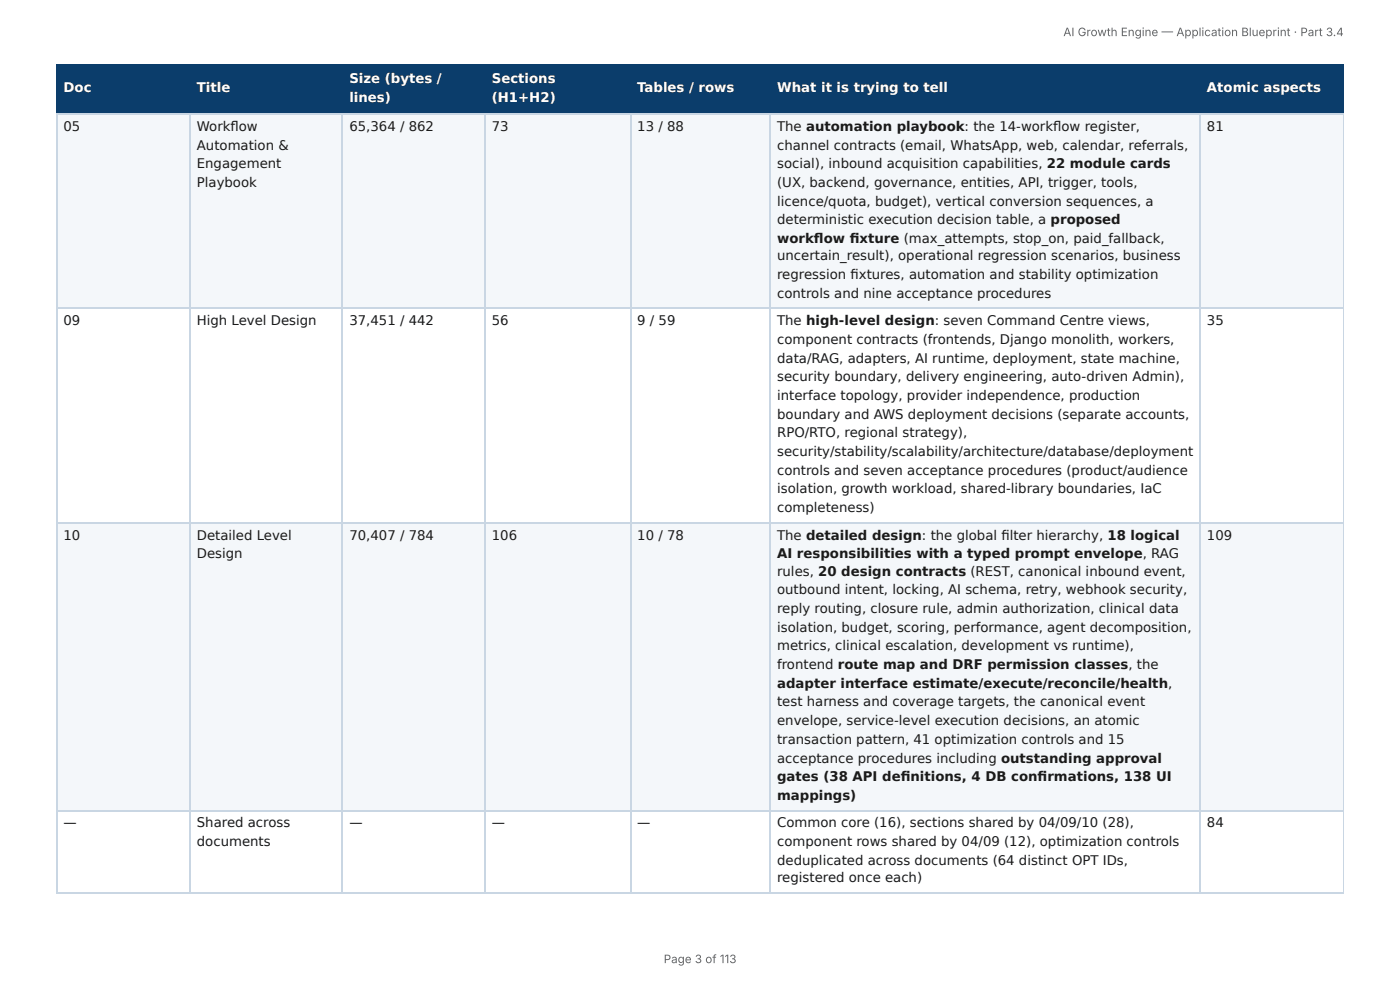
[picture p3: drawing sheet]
<svg xmlns="http://www.w3.org/2000/svg" width="297mm" height="210mm" viewBox="0 0 297 210" stroke-linecap="round" stroke-linejoin="round" font-family="sans-serif">
<defs><g id="words">
<g font-size="2.8" fill="#fff">
<text x="74.2" y="17.7">Size (bytes /</text>
<text x="104.5" y="17.7">Sections</text>
<text x="13.5" y="19.6">Doc</text>
<text x="41.8" y="19.6">Title</text>
<text x="74.2" y="21.7">lines)</text>
<text x="104.5" y="21.7">(H1+H2)</text>
<text x="135.4" y="19.6">Tables / rows</text>
<text x="165.1" y="19.6">What it is trying to tell</text>
<text x="256.4" y="19.6">Atomic aspects</text>
</g>
<g font-size="2.8" fill="#1a1a1a">
<text x="13.5" y="27.8">05</text>
<text x="41.8" y="27.8">Workfl ow</text>
<text x="74.2" y="27.8">65,364 / 862</text>
<text x="104.5" y="27.8">73</text>
<text x="135.4" y="27.8">13 / 88</text>
<text x="165.1" y="27.8">The automation playbook: the 14-workfl ow register,</text>
<text x="256.4" y="27.8">81</text>
<text x="41.8" y="31.8">Automation &amp;</text>
<text x="41.8" y="35.7">Engagement</text>
<text x="165.1" y="31.8">channel contracts (email, WhatsApp, web, calendar, referrals,</text>
<text x="165.1" y="35.7">social), inbound acquisition capabilities, 22 module cards</text>
<text x="41.8" y="39.7">Playbook</text>
<text x="165.1" y="39.7">(UX, backend, governance, entities, API, trigger, tools,</text>
<text x="165.1" y="43.7">licence/quota, budget), vertical conversion sequences, a</text>
<text x="165.1" y="47.6">deterministic execution decision table, a proposed</text>
<text x="165.1" y="51.6">workfl ow fi xture (max_attempts, stop_on, paid_fallback,</text>
<text x="165.1" y="55.3">uncertain_result), operational regression scenarios, business</text>
<text x="165.1" y="59.3">regression fi xtures, automation and stability optimization</text>
<text x="165.1" y="63.2">controls and nine acceptance procedures</text>
<text x="13.5" y="69.1">09</text>
<text x="41.8" y="69.1">High Level Design</text>
<text x="74.2" y="69.1">37,451 / 442</text>
<text x="104.5" y="69.1">56</text>
<text x="135.4" y="69.1">9 / 59</text>
<text x="165.1" y="69.1">The high-level design: seven Command Centre views,</text>
<text x="256.4" y="69.1">35</text>
<text x="165.1" y="73">component contracts (frontends, Django monolith, workers,</text>
<text x="165.1" y="77">data/RAG, adapters, AI runtime, deployment, state machine,</text>
<text x="165.1" y="81">security boundary, delivery engineering, auto-driven Admin),</text>
<text x="165.1" y="84.9">interface topology, provider independence, production</text>
<text x="165.1" y="88.9">boundary and AWS deployment decisions (separate accounts,</text>
<text x="165.1" y="92.9">RPO/RTO, regional strategy),</text>
<text x="165.1" y="96.8">security/stability/scalability/architecture/database/deployment</text>
<text x="165.1" y="100.8">controls and seven acceptance procedures (product/audience</text>
<text x="165.1" y="104.8">isolation, growth workload, shared-library boundaries, IaC</text>
<text x="165.1" y="108.7">completeness)</text>
<text x="13.5" y="114.6">10</text>
<text x="41.8" y="114.6">Detailed Level</text>
<text x="41.8" y="118.5">Design</text>
<text x="74.2" y="114.6">70,407 / 784</text>
<text x="104.5" y="114.6">106</text>
<text x="135.4" y="114.6">10 / 78</text>
<text x="165.1" y="114.6">The detailed design: the global fi lter hierarchy, 18 logical</text>
<text x="165.1" y="118.5">AI responsibilities with a typed prompt envelope, RAG</text>
<text x="256.4" y="114.6">109</text>
<text x="165.1" y="122.2">rules, 20 design contracts (REST, canonical inbound event,</text>
<text x="165.1" y="126.2">outbound intent, locking, AI schema, retry, webhook security,</text>
<text x="165.1" y="130.2">reply routing, closure rule, admin authorization, clinical data</text>
<text x="165.1" y="134.1">isolation, budget, scoring, performance, agent decomposition,</text>
<text x="165.1" y="138.1">metrics, clinical escalation, development vs runtime),</text>
<text x="165.1" y="142.1">frontend route map and DRF permission classes, the</text>
<text x="165.1" y="146.1">adapter interface estimate/execute/reconcile/health,</text>
<text x="165.1" y="150">test harness and coverage targets, the canonical event</text>
<text x="165.1" y="154">envelope, service-level execution decisions, an atomic</text>
<text x="165.1" y="158">transaction pattern, 41 optimization controls and 15</text>
<text x="165.1" y="161.9">acceptance procedures including outstanding approval</text>
<text x="165.1" y="165.9">gates (38 API defi nitions, 4 DB confi rmations, 138 UI</text>
<text x="165.1" y="169.9">mappings)</text>
<text x="13.5" y="175.7">—</text>
<text x="41.8" y="175.7">Shared across</text>
<text x="41.8" y="179.7">documents</text>
<text x="74.2" y="175.7">—</text>
<text x="104.5" y="175.7">—</text>
<text x="135.4" y="175.7">—</text>
<text x="165.1" y="175.7">Common core (16), sections shared by 04/09/10 (28),</text>
<text x="165.1" y="179.7">component rows shared by 04/09 (12), optimization controls</text>
<text x="256.4" y="175.7">84</text>
<text x="165.1" y="183.6">deduplicated across documents (64 distinct OPT IDs,</text>
<text x="165.1" y="187.3">registered once each)</text>
</g>
<g font-size="2.5" fill="#666">
<text x="225.8" y="7.7">AI Growth Engine — Application Blueprint · Part 3.4</text>
<text x="141" y="204.5">Page 3 of 113</text>
</g>
</g></defs>
<g fill="#0b3d6b">
<path d="M12.2 14h28.3v10.1h-28.3z"/>
<path d="M40.5 14h32.3v10.1h-32.3z"/>
<path d="M72.8 14h30.1v10.1h-30.1z"/>
<path d="M102.9 14h31v10.1h-31z"/>
<path d="M133.9 14h29.6v10.1h-29.6z"/>
<path d="M163.5 14h91.3v10.1h-91.3z"/>
<path d="M254.8 14h30.6v10.1h-30.6z"/>
</g>
<g fill="#f4f7fa">
<path d="M12.2 24.1h28.3v41.5h-28.3z"/>
<path d="M40.5 24.1h32.3v41.5h-32.3z"/>
<path d="M72.8 24.1h30.1v41.5h-30.1z"/>
<path d="M102.9 24.1h31v41.5h-31z"/>
<path d="M133.9 24.1h29.6v41.5h-29.6z"/>
<path d="M163.5 24.1h91.3v41.5h-91.3z"/>
<path d="M254.8 24.1h30.6v41.5h-30.6z"/>
<path d="M12.2 110.9h28.3v61.1h-28.3z"/>
<path d="M40.5 110.9h32.3v61.1h-32.3z"/>
<path d="M72.8 110.9h30.1v61.1h-30.1z"/>
<path d="M102.9 110.9h31v61.1h-31z"/>
<path d="M133.9 110.9h29.6v61.1h-29.6z"/>
<path d="M163.5 110.9h91.3v61.1h-91.3z"/>
<path d="M254.8 110.9h30.6v61.1h-30.6z"/>
</g>
<path d="M11.9 13.9h273.5M12 13.8v10.5M40.3 13.8v10.5M72.6 13.8v10.5M103.1 13.8v10.5M134 13.8v10.5M163.6 13.8v10.5M254.9 13.8v10.5M11.9 24.2h273.5" fill="none" stroke="#0b3d6b" stroke-width=".26"/>
<path d="M285.3 13.8v10.5" fill="none" stroke="#0b3d6b" stroke-width=".21"/>
<path d="M11.9 24.2h273.5M12 24.3v165.4M40.3 24.3v165.4M72.6 24.3v165.4M103.1 24.3v165.4M134 24.3v165.4M163.6 24.3v165.4M254.9 24.3v165.4M11.9 65.5h273.5M11.9 111h273.5M11.9 172.1h273.5M11.9 189.6h273.5" fill="none" stroke="#c9d6e3" stroke-width=".26"/>
<path d="M285.3 24.3v165.4" fill="none" stroke="#c9d6e3" stroke-width=".21"/>
<use href="#words"/>
</svg>
